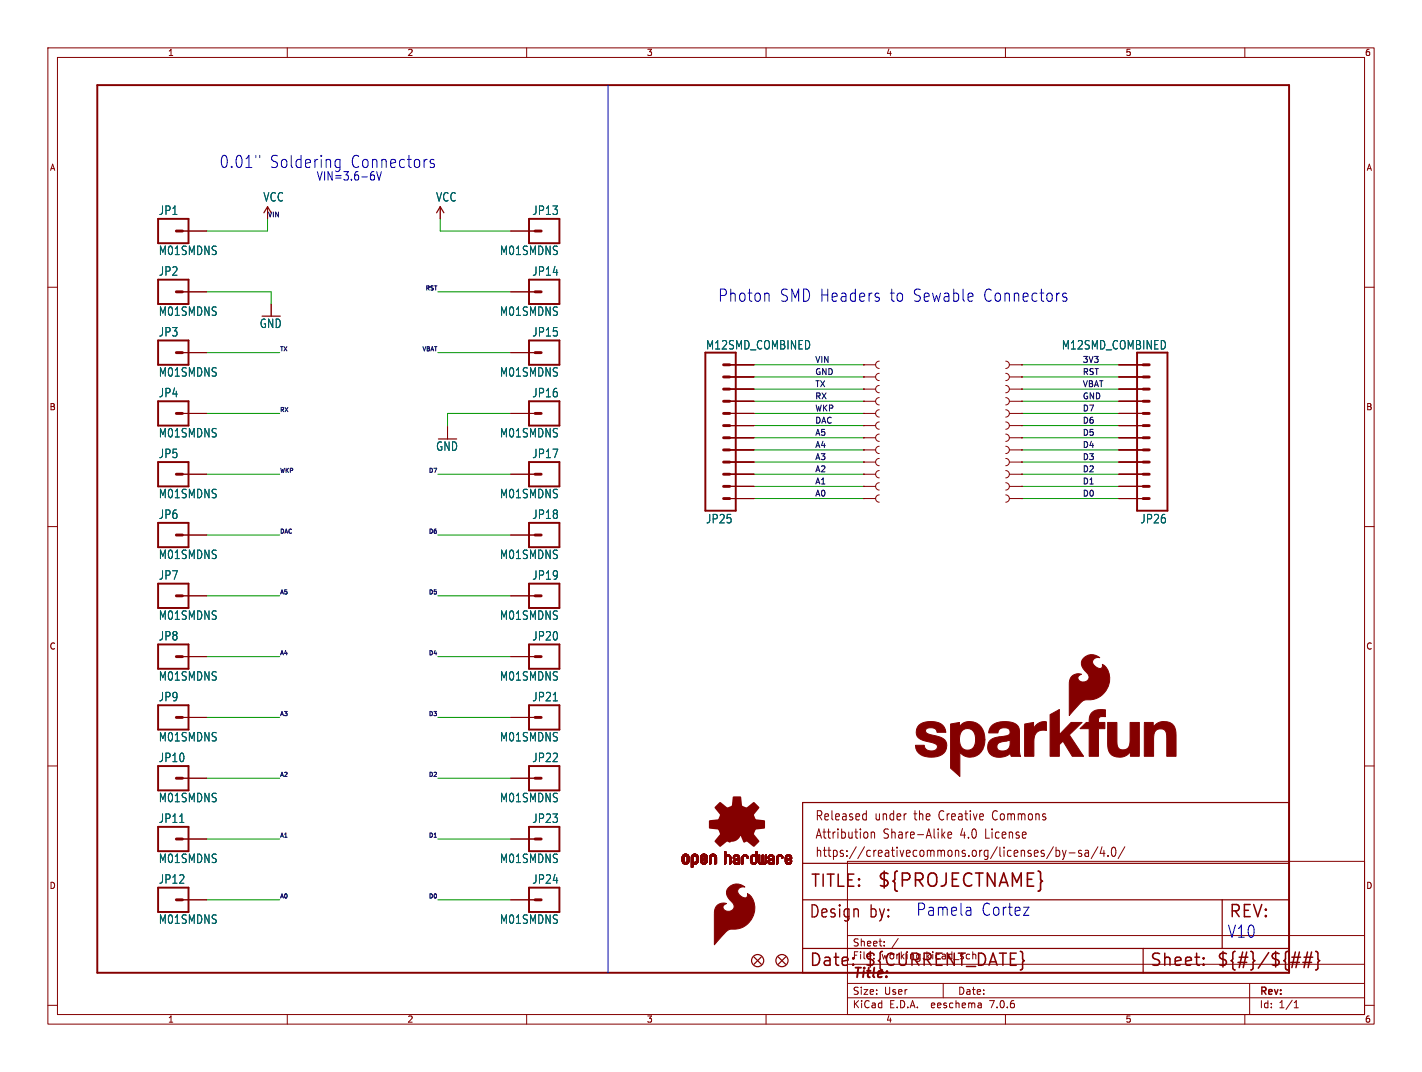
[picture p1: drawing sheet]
<svg xmlns="http://www.w3.org/2000/svg" width="297mm" height="224mm" viewBox="0 0 297 224" stroke-linecap="round" stroke-linejoin="round" font-family="sans-serif">
<defs><g id="words">
<text font-size="3.8" fill="#840000" x="183.1" y="185.7">${PROJECTNAME}</text>
<g font-size="3.5" fill="#0000c2">
<text x="45.7" y="35.3">0.01&quot;</text>
<text x="56.2" y="35.3">Soldering</text>
<text x="73.1" y="35.3">Connectors</text>
<text x="149.9" y="63.3">Photon</text>
<text x="162.7" y="63.3">SMD Headers</text>
<text x="185.7" y="63.3">to Sewable</text>
<text x="205.3" y="63.3">Connectors</text>
<text x="191.3" y="191.5">Pamela</text>
<text x="204.9" y="191.5">Cortez</text>
<text x="256.3" y="196.1">V10</text>
</g>
<g font-size="3.5" fill="#840000">
<text x="169.2" y="185.7">TITLE:</text>
<text x="168.9" y="192.1">Design</text>
<text x="181.6" y="192.1">by:</text>
<text x="256.5" y="192.1">REV:</text>
<text x="168.9" y="202.2">Date:</text>
<text x="180.3" y="202.2">${CURRENT_DATE}</text>
<text x="240" y="202.2">Sheet:</text>
<text x="254" y="202.2">${#}/${##}</text>
</g>
<text font-size="2.8" fill="#840000" x="178" y="204.8">Title:</text>
<g font-size="2.7" fill="#840000">
<text x="170.2" y="171.7">Released</text>
<text x="182.7" y="171.7">under</text>
<text x="191.1" y="171.7">the</text>
<text x="196.5" y="171.7">Creative</text>
<text x="208" y="171.7">Commons</text>
<text x="170.2" y="175.5">Attribution</text>
<text x="170.2" y="179.3">https://creativecommons.org/licenses/by-sa/4.0/</text>
<text x="184.5" y="175.5">Share-Alike</text>
<text x="200.8" y="175.5">4.0</text>
<text x="206.2" y="175.5">License</text>
</g>
<text font-size="2.5" fill="#0000c2" x="66" y="37.9">VIN=3.6-6V</text>
<g font-size="2.5" fill="#006464">
<text x="33.1" y="45.1">JP1</text>
<text x="54.9" y="42.3">VCC</text>
<text x="91" y="42.3">VCC</text>
<text x="111.1" y="45.1">JP13</text>
<text x="33.1" y="53.5">M01SMDNS</text>
<text x="104.3" y="53.5">M01SMDNS</text>
<text x="33.1" y="57.8">JP2</text>
<text x="111.1" y="57.8">JP14</text>
<text x="33.1" y="66.2">M01SMDNS</text>
<text x="33.1" y="70.5">JP3</text>
<text x="54.2" y="68.7">GND</text>
<text x="104.3" y="66.2">M01SMDNS</text>
<text x="111.1" y="70.5">JP15</text>
<text x="147.4" y="73.2">M12SMD_COMBINED</text>
<text x="221.7" y="73.2">M12SMD_COMBINED</text>
<text x="33.1" y="78.9">M01SMDNS</text>
<text x="33.1" y="83.2">JP4</text>
<text x="104.3" y="78.9">M01SMDNS</text>
<text x="111.1" y="83.2">JP16</text>
<text x="33.1" y="91.6">M01SMDNS</text>
<text x="33.1" y="95.9">JP5</text>
<text x="91" y="94.4">GND</text>
<text x="104.3" y="91.6">M01SMDNS</text>
<text x="111.1" y="95.9">JP17</text>
<text x="33.1" y="104.3">M01SMDNS</text>
<text x="104.3" y="104.3">M01SMDNS</text>
<text x="33.1" y="108.6">JP6</text>
<text x="111.1" y="108.6">JP18</text>
<text x="147.4" y="109.5">JP25</text>
<text x="238.1" y="109.5">JP26</text>
<text x="33.1" y="117">M01SMDNS</text>
<text x="104.3" y="117">M01SMDNS</text>
<text x="33.1" y="121.3">JP7</text>
<text x="111.1" y="121.3">JP19</text>
<text x="33.1" y="129.7">M01SMDNS</text>
<text x="104.3" y="129.7">M01SMDNS</text>
<text x="33.1" y="134">JP8</text>
<text x="111.1" y="134">JP20</text>
<text x="33.1" y="142.4">M01SMDNS</text>
<text x="104.3" y="142.4">M01SMDNS</text>
<text x="33.1" y="146.7">JP9</text>
<text x="111.1" y="146.7">JP21</text>
<text x="33.1" y="155.1">M01SMDNS</text>
<text x="104.3" y="155.1">M01SMDNS</text>
<text x="33.1" y="159.4">JP10</text>
<text x="111.1" y="159.4">JP22</text>
<text x="33.1" y="167.8">M01SMDNS</text>
<text x="104.3" y="167.8">M01SMDNS</text>
<text x="33.1" y="172.1">JP11</text>
<text x="111.1" y="172.1">JP23</text>
<text x="33.1" y="184.8">JP12</text>
<text x="33.1" y="180.5">M01SMDNS</text>
<text x="104.3" y="180.5">M01SMDNS</text>
<text x="111.1" y="184.8">JP24</text>
<text x="33.1" y="193.2">M01SMDNS</text>
<text x="104.3" y="193.2">M01SMDNS</text>
</g>
<g font-size="2.1" fill="#840000">
<text x="178" y="197.9">Sheet:</text>
<text x="178" y="200.6">File:</text>
<text x="184.1" y="200.6">working.kicad_sch</text>
<text x="178" y="208">Size:</text>
<text x="184.7" y="208">User</text>
<text x="200" y="208">Date:</text>
<text x="263" y="208.2">Rev:</text>
<text x="178" y="210.8">KiCad</text>
<text x="185.7" y="210.8">E.D.A.</text>
<text x="194.6" y="210.8">eeschema</text>
<text x="207" y="210.8">7.0.6</text>
<text x="263" y="210.8">Id:</text>
<text x="267.1" y="210.8">1/1</text>
</g>
<g font-size="1.8" fill="#840000">
<text x="35" y="11.9">1</text>
<text x="85" y="11.9">2</text>
<text x="135" y="11.9">3</text>
<text x="185" y="11.9">4</text>
<text x="235" y="11.9">5</text>
<text x="285" y="11.9">6</text>
<text x="10.3" y="35.9">A</text>
<text x="285.3" y="35.9">A</text>
<text x="10.3" y="85.9">B</text>
<text x="285.3" y="85.9">B</text>
<text x="10.3" y="135.9">C</text>
<text x="285.3" y="135.9">C</text>
<text x="10.3" y="185.9">D</text>
<text x="285.3" y="185.9">D</text>
<text x="35" y="213.8">1</text>
<text x="85" y="213.8">2</text>
<text x="135" y="213.8">3</text>
<text x="185" y="213.8">4</text>
<text x="235" y="213.8">5</text>
<text x="285" y="213.8">6</text>
</g>
<g font-size="1.7" fill="#0f0f0f">
<text x="170.2" y="75.9">VIN</text>
<text x="226.1" y="75.9">3V3</text>
<text x="170.2" y="83.5">RX</text>
<text x="170.2" y="80.9">TX</text>
<text x="170.2" y="78.4">GND</text>
<text x="226.1" y="80.9">VBAT</text>
<text x="226.1" y="83.5">GND</text>
<text x="226.1" y="78.4">RST</text>
<text x="170.2" y="86">WKP</text>
<text x="170.2" y="88.6">DAC</text>
<text x="226.1" y="86">D7</text>
<text x="226.1" y="88.6">D6</text>
<text x="170.2" y="93.6">A4</text>
<text x="170.2" y="91.1">A5</text>
<text x="226.1" y="93.6">D4</text>
<text x="226.1" y="91.1">D5</text>
<text x="170.2" y="101.3">A1</text>
<text x="170.2" y="98.7">A2</text>
<text x="170.2" y="96.2">A3</text>
<text x="226.1" y="98.7">D2</text>
<text x="226.1" y="101.3">D1</text>
<text x="226.1" y="96.2">D3</text>
<text x="170.2" y="103.8">A0</text>
<text x="226.1" y="103.8">D0</text>
</g>
<text font-size="1.4" fill="#0f0f0f" x="55.9" y="45.4">VIN</text>
<g font-size="1.2" fill="#0f0f0f">
<text x="88.7" y="60.7">RST</text>
<text x="58.4" y="73.4">TX</text>
<text x="88.1" y="73.4">VBAT</text>
<text x="58.4" y="86.1">RX</text>
<text x="58.4" y="98.8">WKP</text>
<text x="89.4" y="98.8">D7</text>
<text x="58.4" y="111.5">DAC</text>
<text x="89.4" y="111.5">D6</text>
<text x="58.4" y="124.2">A5</text>
<text x="89.4" y="124.2">D5</text>
<text x="58.4" y="136.9">A4</text>
<text x="89.4" y="136.9">D4</text>
<text x="58.4" y="149.6">A3</text>
<text x="89.4" y="149.6">D3</text>
<text x="58.4" y="162.3">A2</text>
<text x="89.4" y="162.3">D2</text>
<text x="58.4" y="175">A1</text>
<text x="89.4" y="175">D1</text>
<text x="58.4" y="187.7">A0</text>
<text x="89.4" y="187.7">D0</text>
</g>
</g></defs>
<g fill="none" stroke="#840000" stroke-width=".21">
<path d="M10 10h277v203.9h-277zM12 12h273v199.9h-273zM60 10v2M110 10v2M160 10v2M210 10v2M260 10v2M10 60h2M38.1 48.3h5.1M55.9 43.2v2.5M91.9 43.2v2.5M106.7 48.3h5.1"/>
<path d="M285 60h2M38.1 61h5.1M38.1 73.7h5.1M56.6 63.5v2.5M106.7 61h5.1M106.7 73.7h5.1M152.4 78.7h5.1M152.4 76.2h5.1M180.3 78.7h.1M180.3 76.2h.1M180.3 78.7h2.6M180.3 76.2h2.6"/>
<path d="M183.6 78a.76 .76 0 0 0-.7 .7 .76 .76 0 0 0 .7 .8M183.6 75.4a.76 .76 0 0 0-.7 .8 .76 .76 0 0 0 .7 .8M210.1 78a.76 .76 0 0 1 .7 .7 .76 .76 0 0 1-.7 .8M210.1 75.4a.76 .76 0 0 1 .7 .8 .76 .76 0 0 1-.7 .8M210.8 78.7h2.6M210.8 76.2h2.6M213.4 78.7h.1M213.4 76.2h.1M233.7 78.7h5.1M233.7 76.2h5.1M38.1 86.4h5.1M38.1 99.1h5.1"/>
<path d="M93.5 89.2v2.5M106.7 86.4h5.1M106.7 99.1h5.1M152.4 86.4h5.1M152.4 99.1h5.1M152.4 81.3h5.1M152.4 83.8h5.1M152.4 88.9h5.1M152.4 91.4h5.1M152.4 94h5.1M152.4 96.5h5.1M180.3 83.8h.1"/>
<path d="M180.3 81.3h.1M180.3 86.4h.1M180.3 91.4h.1M180.3 94h.1M180.3 96.5h.1M180.3 99.1h.1M180.3 88.9h.1M180.3 86.4h2.6M180.3 99.1h2.6M180.3 81.3h2.6M180.3 83.8h2.6M180.3 88.9h2.6"/>
<path d="M180.3 91.4h2.6M180.3 94h2.6M180.3 96.5h2.6M183.6 83.1a.76 .76 0 0 0-.7 .7 .76 .76 0 0 0 .7 .8M183.6 80.5a.76 .76 0 0 0-.7 .8 .76 .76 0 0 0 .7 .7M183.6 85.6a.76 .76 0 0 0-.7 .8 .76 .76 0 0 0 .7 .7M183.6 90.7a.76 .76 0 0 0-.7 .7 .76 .76 0 0 0 .7 .8M183.6 93.2a.76 .76 0 0 0-.7 .8 .76 .76 0 0 0 .7 .7M183.6 95.8a.76 .76 0 0 0-.7 .7 .76 .76 0 0 0 .7 .8M183.6 98.3a.76 .76 0 0 0-.7 .8 .76 .76 0 0 0 .7 .7M183.6 88.1a.76 .76 0 0 0-.7 .8 .76 .76 0 0 0 .7 .8M210.1 80.5a.76 .76 0 0 1 .7 .8 .76 .76 0 0 1-.7 .7"/>
<path d="M210.1 93.2a.76 .76 0 0 1 .7 .8 .76 .76 0 0 1-.7 .7M210.1 90.7a.76 .76 0 0 1 .7 .7 .76 .76 0 0 1-.7 .8M210.1 88.1a.76 .76 0 0 1 .7 .8 .76 .76 0 0 1-.7 .8M210.1 95.8a.76 .76 0 0 1 .7 .7 .76 .76 0 0 1-.7 .8M210.1 98.3a.76 .76 0 0 1 .7 .8 .76 .76 0 0 1-.7 .7M210.1 83.1a.76 .76 0 0 1 .7 .7 .76 .76 0 0 1-.7 .8M210.1 85.6a.76 .76 0 0 1 .7 .8 .76 .76 0 0 1-.7 .7M210.8 86.4h2.6M210.8 99.1h2.6M210.8 81.3h2.6M210.8 83.8h2.6M210.8 88.9h2.6"/>
<path d="M210.8 91.4h2.6M210.8 94h2.6M210.8 96.5h2.6M213.4 81.3h.1M213.4 94h.1M213.4 91.4h.1M213.4 88.9h.1M213.4 96.5h.1M213.4 99.1h.1M213.4 83.8h.1M213.4 86.4h.1M233.7 86.4h5.1"/>
<path d="M233.7 99.1h5.1M233.7 81.3h5.1M233.7 83.8h5.1M233.7 88.9h5.1M233.7 91.4h5.1M233.7 94h5.1M233.7 96.5h5.1M10 110h2M38.1 111.8h5.1M106.7 111.8h5.1M152.4 104.1h5.1M152.4 101.6h5.1"/>
<path d="M180.3 104.1h.1M180.3 101.6h.1M180.3 104.1h2.6M180.3 101.6h2.6M183.6 103.4a.76 .76 0 0 0-.7 .7 .76 .76 0 0 0 .7 .8M183.6 100.8a.76 .76 0 0 0-.7 .8 .76 .76 0 0 0 .7 .8M210.1 100.8a.76 .76 0 0 1 .7 .8 .76 .76 0 0 1-.7 .8M210.1 103.4a.76 .76 0 0 1 .7 .7 .76 .76 0 0 1-.7 .8M210.8 104.1h2.6M210.8 101.6h2.6M213.4 101.6h.1M213.4 104.1h.1"/>
<path d="M233.7 104.1h5.1M233.7 101.6h5.1M285 110h2M38.1 124.5h5.1M38.1 137.2h5.1M106.7 124.5h5.1M106.7 137.2h5.1M10 160h2M38.1 149.9h5.1M106.7 149.9h5.1M285 160h2M38.1 162.6h5.1"/>
<path d="M38.1 175.3h5.1M106.7 162.6h5.1M106.7 175.3h5.1M177 179.9h108v32h-108zM180.5 170l.4 .1M180.9 169.3v2M180.9 171.2l-.4 .1M181.2 174v.9M182 173.8v1.3M182 174l.2-.2 .4 .1 .1 1.2M196.9 174.4l.5 .7M197.4 173.8l-.7 .7"/>
<path d="M198 174.4l.8-.1-.1-.4-.5-.1-.2 .3 .1 .9h.6M220 176.9l-1.4 2.5M220.6 177v1.9M220.6 177.7l.4-.1 .3 .4-.1 .8h-.6M221.9 177.6l.4 1.3M222.3 178.9l-.2 .5-.2 .1M222.7 177.6l-.4 1.3M223.3 178.2h1.2M225.9 177.7l-.4-.1-.2 .3v.3l.6 .1v.5h-.6M226.7 177.7h.6l.1 1.2M227.4 178.1l-.6 .1a.4 .4 0 0 0-.2 .3 .4 .4 0 0 0 .2 .4l.6-.1M229.3 176.9l-1.4 2.5"/>
<path d="M230.2 176.9l-.4 1.4h1M230.6 177.6v1.3M231.4 178.7v.2M232.4 177.1l.3-.1a1.34 1.34 0 0 1 0 1.9h-.2a1.44 1.44 0 0 1-.1-1.8zM234.9 176.9l-1.4 2.5M38.1 188h5.1M106.7 188h5.1M177 195.4h108M184.7 197.5v.1M184.7 196.7v.1M187.6 196l-1.3 2M10 210h2"/>
<path d="M60 211.9v2M110 211.9v2M160 211.9v2M177 208.4h108M177 205.4h108M177 201.4h108M197 205.4v3M204.9 209.6l.1 .9M205 210.4l-.2 .1M205 209.9h-.2M210 211.9v2M260 211.9v2"/>
<path d="M261 205.4v6.5M270.3 210.5h.9M270.3 209.4l.4-.4v1.5M285 210h2"/>
</g>
<g fill="none" stroke="#840000" stroke-width=".41">
<path d="M20.3 17.8h248.9v185.4h-248.9zM33 45.7h6.4v5.1h-6.4zM33 58.4h6.4v5.1h-6.4zM110.5 45.7h6.3v5.1h-6.3zM110.5 58.4h6.3v5.1h-6.3zM33 71.1h6.4v5.1h-6.4zM110.5 71.1h6.3v5.1h-6.3zM147.3 73.7h6.4v33h-6.4zM237.5 73.7h6.3v33h-6.3zM33 83.8h6.4v5.1h-6.4zM33 96.5h6.4v5.1h-6.4zM110.5 83.8h6.3v5.1h-6.3z"/>
<path d="M110.5 96.5h6.3v5.1h-6.3zM33 109.2h6.4v5.1h-6.4zM110.5 109.2h6.3v5.1h-6.3zM33 121.9h6.4v5.1h-6.4zM33 134.6h6.4v5.1h-6.4zM110.5 121.9h6.3v5.1h-6.3zM110.5 134.6h6.3v5.1h-6.3zM33 147.3h6.4v5.1h-6.4zM110.5 147.3h6.3v5.1h-6.3zM33 160h6.4v5.1h-6.4zM33 172.7h6.4v5.1h-6.4zM110.5 160h6.3v5.1h-6.3z"/>
<path d="M110.5 172.7h6.3v5.1h-6.3zM33 185.4h6.4v5.1h-6.4zM110.5 185.4h6.3v5.1h-6.3z"/>
</g>
<g fill="none" stroke="#840000" stroke-width=".61">
<path d="M36.8 48.3h1.3M111.8 48.3h1.2M36.8 61h1.3M36.8 73.7h1.3M111.8 61h1.2M111.8 73.7h1.2M151.1 76.2h1.3M151.1 78.7h1.3M238.8 76.2h1.2M238.8 78.7h1.2M36.8 86.4h1.3M36.8 99.1h1.3"/>
<path d="M111.8 86.4h1.2M111.8 99.1h1.2M151.1 86.4h1.3M151.1 99.1h1.3M151.1 81.3h1.3M151.1 83.8h1.3M151.1 88.9h1.3M151.1 91.4h1.3M151.1 94h1.3M151.1 96.5h1.3M238.8 86.4h1.2M238.8 99.1h1.2"/>
<path d="M238.8 81.3h1.2M238.8 83.8h1.2M238.8 88.9h1.2M238.8 91.4h1.2M238.8 94h1.2M238.8 96.5h1.2M36.8 111.8h1.3M111.8 111.8h1.2M151.1 101.6h1.3M151.1 104.1h1.3M238.8 101.6h1.2M238.8 104.1h1.2"/>
<path d="M36.8 124.5h1.3M36.8 137.2h1.3M111.8 124.5h1.2M111.8 137.2h1.2M36.8 149.9h1.3M111.8 149.9h1.2M36.8 162.6h1.3M36.8 175.3h1.3M111.8 162.6h1.2M111.8 175.3h1.2M36.8 188h1.3M111.8 188h1.2"/>
</g>
<g fill="#840000" stroke="#840000" stroke-width=".21">
<path d="M142.5 179.8l.3 .1z"/>
<path d="M142.5 179.8h.3z"/>
<path d="M142.5 179.7l.3 .1z"/>
<path d="M142.5 179.7h.3z"/>
<path d="M142.5 179.6l.3 .1z"/>
<path d="M142.5 179.6h.3z"/>
<path d="M142.5 179.5l.3 .1z"/>
<path d="M142.5 179.5h.3z"/>
<path d="M142.5 179.4l.3 .1z"/>
<path d="M142.5 179.4h.3z"/>
<path d="M142.5 179.3l.3 .1z"/>
<path d="M142.5 179.3h.3z"/>
<path d="M142.5 179.2l.3 .1z"/>
<path d="M142.5 179.2h.3z"/>
<path d="M142.5 179.1l.3 .1z"/>
<path d="M142.5 179.1h.3z"/>
<path d="M142.5 179.9h.4z"/>
<path d="M142.5 179.1h.4z"/>
<path d="M142.5 179l.4 .1z"/>
<path d="M142.5 179h.4z"/>
<path d="M142.5 180h.4z"/>
<path d="M142.5 179.9l.4 .1z"/>
<path d="M142.5 178.9l.4 .1z"/>
<path d="M142.5 178.9h.4z"/>
<path d="M142.5 180.1h.5z"/>
<path d="M142.5 180l.5 .1z"/>
<path d="M142.5 180h.5z"/>
<path d="M142.5 178.9h.5z"/>
<path d="M142.5 178.8l.5 .1z"/>
<path d="M142.5 180.1h.6z"/>
<path d="M142.5 178.8h.5z"/>
<path d="M142.5 178.8h.6z"/>
<path d="M142.6 180.1l1.2 .1z"/>
<path d="M142.6 180.1h.5z"/>
<path d="M142.6 178.8h1.2z"/>
<path d="M142.6 180.2h1.2z"/>
<path d="M142.6 178.7l1.2 .1z"/>
<path d="M142.6 178.7h1.2z"/>
<path d="M142.6 180.2l1.2 .1z"/>
<path d="M142.6 180.3h1.2z"/>
<path d="M142.6 178.6l1.2 .1z"/>
<path d="M142.7 180.3h1z"/>
<path d="M142.7 178.6h1z"/>
<path d="M142.7 180.3l1 .1z"/>
<path d="M142.7 180.4h1z"/>
<path d="M142.7 178.5l1 .1z"/>
<path d="M142.8 180.4h.8z"/>
<path d="M142.8 178.5h.8z"/>
<path d="M142.8 178.5h.7z"/>
<path d="M142.9 180.4l.6 .1z"/>
<path d="M142.9 180.5h.6z"/>
<path d="M142.9 178.5h.6z"/>
<path d="M142.9 178.4l.6 .1z"/>
<path d="M143 178.4h.4z"/>
<path d="M143 180.5h.4z"/>
<path d="M143.1 180.5h.2z"/>
<path d="M143.1 178.4h.2z"/>
<path d="M143.2 178.8h.6z"/>
<path d="M143.3 180.1h.5z"/>
<path d="M143.3 178.8h.5z"/>
<path d="M143.3 180.1h.6z"/>
<path d="M143.3 178.8h.6z"/>
<path d="M143.4 180.1h.5z"/>
<path d="M143.4 178.8h.5z"/>
<path d="M143.4 178.8l.5 .1z"/>
<path d="M143.4 180l.5 .1z"/>
<path d="M143.4 178.9h.5z"/>
<path d="M143.4 180h.5z"/>
<path d="M143.5 180h.4z"/>
<path d="M143.5 178.9h.4z"/>
<path d="M143.5 178.9l.4 .1z"/>
<path d="M143.5 179.9l.4 .1z"/>
<path d="M143.5 179.9h.4z"/>
<path d="M143.5 179h.4z"/>
<path d="M143.5 179l.4 .1z"/>
<path d="M143.5 179.8l.4 .1z"/>
<path d="M143.5 179.8h.4z"/>
<path d="M143.5 179.7l.4 .1z"/>
<path d="M143.5 179.7h.4z"/>
<path d="M143.5 179.6l.4 .1z"/>
<path d="M143.5 179.6h.4z"/>
<path d="M143.5 179.5l.4 .1z"/>
<path d="M143.5 179.5h.4z"/>
<path d="M143.5 179.4l.4 .1z"/>
<path d="M143.5 179.4h.4z"/>
<path d="M143.5 179.3l.4 .1z"/>
<path d="M143.5 179.3h.4z"/>
<path d="M143.5 179.2l.4 .1z"/>
<path d="M143.5 179.2h.4z"/>
<path d="M143.5 179.1l.4 .1z"/>
<path d="M143.5 179.1h.4z"/>
<path d="M144.4 181.2h.2z"/>
<path d="M144.4 181.1l.2 .1z"/>
<path d="M144.4 181.1h.3z"/>
<path d="M144.4 181.1h.4z"/>
<path d="M144.4 181l.4 .1z"/>
<path d="M144.4 181h.4z"/>
<path d="M144.4 180.9l.4 .1z"/>
<path d="M144.4 180.9h.4z"/>
<path d="M144.4 180.8l.4 .1z"/>
<path d="M144.4 180.8h.4z"/>
<path d="M144.4 180.7l.4 .1z"/>
<path d="M144.4 180.7h.4z"/>
<path d="M144.4 180.6l.4 .1z"/>
<path d="M144.4 180.6h.4z"/>
<path d="M144.4 180.5l.4 .1z"/>
<path d="M144.4 180.5h.4z"/>
<path d="M144.4 180.5h1z"/>
<path d="M144.4 180.4l1 .1z"/>
<path d="M144.4 180.4h1.1z"/>
<path d="M144.4 180.4h1.2z"/>
<path d="M144.4 180.3l1.2 .1z"/>
<path d="M144.4 180.3h1.2z"/>
<path d="M144.4 180.3h1.3z"/>
<path d="M144.4 180.2l1.3 .1z"/>
<path d="M144.4 180.2h1.3z"/>
<path d="M144.4 180.2h1.4z"/>
<path d="M144.4 180.1l1.4 .1z"/>
<path d="M144.4 180.1h.6z"/>
<path d="M144.4 180.1h.5z"/>
<path d="M144.4 180l.5 .1z"/>
<path d="M144.4 180h.5z"/>
<path d="M144.4 180h.4z"/>
<path d="M144.4 179.9l.4 .1z"/>
<path d="M144.4 179.9h.4z"/>
<path d="M144.4 179.8l.4 .1z"/>
<path d="M144.4 179.8h.4z"/>
<path d="M144.4 179.7l.4 .1z"/>
<path d="M144.4 179.7h.4z"/>
<path d="M144.4 179.6l.4 .1z"/>
<path d="M144.4 179.6h.4z"/>
<path d="M144.4 179.5l.4 .1z"/>
<path d="M144.4 179.5h.4z"/>
<path d="M144.4 179.4l.4 .1z"/>
<path d="M144.4 179.4h.4z"/>
<path d="M144.4 179.3l.4 .1z"/>
<path d="M144.4 179.3h.4z"/>
<path d="M144.4 179.2l.4 .1z"/>
<path d="M144.4 179.2h.4z"/>
<path d="M144.4 179.1l.4 .1z"/>
<path d="M144.4 179.1h.4z"/>
<path d="M144.4 179l.4 .1z"/>
<path d="M144.4 179h.4z"/>
<path d="M144.4 181.2h.1z"/>
<path d="M144.4 178.9l.4 .1z"/>
<path d="M144.4 178.9h.4z"/>
<path d="M144.4 178.9h.5z"/>
<path d="M144.4 178.8l.5 .1z"/>
<path d="M144.4 178.8h.5z"/>
<path d="M144.4 178.8h.6z"/>
<path d="M144.5 178.8h.5z"/>
<path d="M144.5 178.8h1.3z"/>
<path d="M144.5 178.7l1.2 .1z"/>
<path d="M144.5 178.7h1.2z"/>
<path d="M144.5 178.6l1.2 .1z"/>
<path d="M144.5 178.6h1.1z"/>
<path d="M144.6 178.6h1z"/>
<path d="M144.7 178.5l.9 .1z"/>
<path d="M144.7 178.5h.8z"/>
<path d="M144.8 178.5h.6z"/>
<path d="M144.8 180.5h.6z"/>
<path d="M144.9 178.4l.5 .1z"/>
<path d="M144.9 180.5h.4z"/>
<path d="M144.9 178.4h.4z"/>
<path d="M145 178.4h.3z"/>
<path d="M145 180.5h.2z"/>
<path d="M145 178.4h.2z"/>
<path d="M145.2 178.8h.6z"/>
<path d="M145.2 180.1h.6z"/>
<path d="M145.3 180.1h.5z"/>
<path d="M145.3 178.8h.5z"/>
<path d="M145.3 178.8l.5 .1z"/>
<path d="M145.3 178.9h.5z"/>
<path d="M145.3 180l.5 .1z"/>
<path d="M145.4 180h.4z"/>
<path d="M145.4 178.9h.4z"/>
<path d="M145.4 178.9l.4 .1z"/>
<path d="M145.4 179h.4z"/>
<path d="M145.4 179.9l.4 .1z"/>
<path d="M145.4 179.9h.4z"/>
<path d="M145.4 179.8l.4 .1z"/>
<path d="M145.4 179.1h.4z"/>
<path d="M145.4 179l.4 .1z"/>
<path d="M145.5 179.8h.3z"/>
<path d="M145.5 179.7l.3 .1z"/>
<path d="M145.5 179.7h.3z"/>
<path d="M145.5 179.6l.3 .1z"/>
<path d="M145.5 179.6h.3z"/>
<path d="M145.5 179.5l.3 .1z"/>
<path d="M145.5 179.5h.3z"/>
<path d="M145.5 179.4l.3 .1z"/>
<path d="M145.5 179.4h.3z"/>
<path d="M145.5 179.3l.3 .1z"/>
<path d="M145.5 179.3h.3z"/>
<path d="M145.5 179.2l.3 .1z"/>
<path d="M145.5 179.2h.3z"/>
<path d="M145.5 179.1l.3 .1z"/>
<path d="M145.5 179.1h.3z"/>
<path d="M146.3 179.9l.4 .1z"/>
<path d="M146.3 179.9h.4z"/>
<path d="M146.3 179.8l.4 .1z"/>
<path d="M146.3 179.8h.4z"/>
<path d="M146.3 179.8h.5z"/>
<path d="M146.3 179.7l.5 .1z"/>
<path d="M146.3 179.7h.5z"/>
<path d="M146.3 179.7h.6z"/>
<path d="M146.3 179.7h.7z"/>
<path d="M146.3 179.6l.7 .1z"/>
<path d="M146.3 179.6h.7z"/>
<path d="M146.3 179.6h.8z"/>
<path d="M146.3 179.6h.9z"/>
<path d="M146.3 179.5l.9 .1z"/>
<path d="M146.3 179.5h1z"/>
<path d="M146.3 179.5h1.1z"/>
<path d="M146.3 179.5h1.2z"/>
<path d="M146.3 179.4l1.2 .1z"/>
<path d="M146.3 179.4h1.2z"/>
<path d="M146.3 179.4h1.3z"/>
<path d="M146.3 179.4h1.4z"/>
<path d="M146.3 179.3l1.4 .1z"/>
<path d="M146.3 179.3h.4z"/>
<path d="M146.3 179.2l.4 .1z"/>
<path d="M146.3 179.2h.4z"/>
<path d="M146.3 179.1l.4 .1z"/>
<path d="M146.3 179.1h.4z"/>
<path d="M146.3 179l.4 .1z"/>
<path d="M146.3 179h.4z"/>
<path d="M146.3 180h.5z"/>
<path d="M146.3 180h.4z"/>
<path d="M146.3 178.9l.4 .1z"/>
<path d="M146.3 178.9h.4z"/>
<path d="M146.3 178.9h.5z"/>
<path d="M146.3 180.1h.5z"/>
<path d="M146.3 180l.5 .1z"/>
<path d="M146.3 180.1h.6z"/>
<path d="M146.3 178.8l.5 .1z"/>
<path d="M146.3 178.8h.6z"/>
<path d="M146.4 180.1h.5z"/>
<path d="M146.4 178.8h.5z"/>
<path d="M146.4 180.1l1.3 .1z"/>
<path d="M146.4 178.8h.6z"/>
<path d="M146.4 180.2h1.2z"/>
<path d="M146.4 178.8h1.3z"/>
<path d="M146.4 178.7l1.3 .1z"/>
<path d="M146.4 178.7h1.2z"/>
<path d="M146.5 180.3h1.1z"/>
<path d="M146.5 180.2l1.1 .1z"/>
<path d="M146.5 178.7h1.1z"/>
<path d="M146.5 178.6l1.1 .1z"/>
<path d="M146.5 178.6h1.1z"/>
<path d="M146.5 180.3h1z"/>
<path d="M146.5 178.6h1z"/>
<path d="M146.5 180.3l1 .1z"/>
<path d="M146.6 180.4h.9z"/>
<path d="M146.6 178.6h.9z"/>
<path d="M146.6 178.5l.9 .1z"/>
<path d="M146.6 180.4h.8z"/>
<path d="M146.6 178.5h.9z"/>
<path d="M146.6 178.5h.8z"/>
<path d="M146.7 180.4h.7z"/>
<path d="M146.7 178.5h.7z"/>
<path d="M146.7 180.4l.7 .1z"/>
<path d="M146.7 178.5h.6z"/>
<path d="M146.7 180.5h.6z"/>
<path d="M146.8 178.4l.5 .1z"/>
<path d="M146.8 180.5h.5z"/>
<path d="M146.8 179.3h.9z"/>
<path d="M146.8 178.4h.4z"/>
<path d="M146.8 180.5h.4z"/>
<path d="M146.9 180.5h.3z"/>
<path d="M146.9 180.5h.2z"/>
<path d="M146.9 179.3h.8z"/>
<path d="M146.9 178.4h.3z"/>
<path d="M146.9 178.4h.2z"/>
<path d="M147 179.3h.7z"/>
<path d="M147 179.2l.7 .1z"/>
<path d="M147 179.2h.7z"/>
<path d="M147.1 179.2h.6z"/>
<path d="M147.1 178.8h.6z"/>
<path d="M147.1 180.1h.6z"/>
<path d="M147.2 179.2h.5z"/>
<path d="M147.2 178.8h.5z"/>
<path d="M147.2 180.1h.5z"/>
<path d="M147.2 179.1l.5 .1z"/>
<path d="M147.2 178.8l.5 .1z"/>
<path d="M147.2 178.9h.5z"/>
<path d="M147.3 180l.4 .1z"/>
<path d="M147.3 179.1h.4z"/>
<path d="M147.3 178.9h.4z"/>
<path d="M147.3 180h.4z"/>
<path d="M147.3 178.9l.4 .1z"/>
<path d="M147.3 179h.4z"/>
<path d="M147.3 179.9l.4 .1z"/>
<path d="M147.3 179.9h.4z"/>
<path d="M147.3 179l.4 .1z"/>
<path d="M147.4 179.9h.3z"/>
<path d="M147.4 179.8l.3 .1z"/>
<path d="M147.4 179.8h.3z"/>
<path d="M147.4 179.7l.3 .1z"/>
<path d="M147.4 179.7h.3z"/>
<path d="M147.5 179.7h.2z"/>
<path d="M147.5 179.6l.2 .1z"/>
<path d="M147.6 179.6h.1z"/>
<path d="M148.2 180.4h.3z"/>
<path d="M148.2 180.4h.4z"/>
<path d="M148.2 180.3l.4 .1z"/>
<path d="M148.2 180.3h.4z"/>
<path d="M148.2 180.2l.4 .1z"/>
<path d="M148.2 180.2h.4z"/>
<path d="M148.2 180.1l.4 .1z"/>
<path d="M148.2 180.1h.4z"/>
<path d="M148.2 180l.4 .1z"/>
<path d="M148.2 180h.4z"/>
<path d="M148.2 179.9l.4 .1z"/>
<path d="M148.2 179.9h.4z"/>
<path d="M148.2 179.8l.4 .1z"/>
<path d="M148.2 179.8h.4z"/>
<path d="M148.2 179.7l.4 .1z"/>
<path d="M148.2 179.7h.4z"/>
<path d="M148.2 179.6l.4 .1z"/>
<path d="M148.2 179.6h.4z"/>
<path d="M148.2 179.5l.4 .1z"/>
<path d="M148.2 179.5h.4z"/>
<path d="M148.2 179.4l.4 .1z"/>
<path d="M148.2 179.4h.4z"/>
<path d="M148.2 179.3l.4 .1z"/>
<path d="M148.2 179.3h.4z"/>
<path d="M148.2 179.2l.4 .1z"/>
<path d="M148.2 179.2h.4z"/>
<path d="M148.2 179.1l.4 .1z"/>
<path d="M148.2 179.1h.4z"/>
<path d="M148.2 180.4l.2 .1z"/>
<path d="M148.2 179l.4 .1z"/>
<path d="M148.2 179h.4z"/>
<path d="M148.2 180.5h.2z"/>
<path d="M148.2 178.9l.4 .1z"/>
<path d="M148.2 178.9h.5z"/>
<path d="M148.3 178.9h.4z"/>
<path d="M148.3 178.8l.4 .1z"/>
<path d="M148.3 178.8h.5z"/>
<path d="M148.3 178.8h.6z"/>
<path d="M148.3 178.8h1.3z"/>
<path d="M148.3 178.7l1.3 .1z"/>
<path d="M148.3 178.7h1.3z"/>
<path d="M148.3 178.7h1.2z"/>
<path d="M148.4 178.7h1.1z"/>
<path d="M148.4 178.6l1.1 .1z"/>
<path d="M148.4 178.6h1.1z"/>
<path d="M148.4 178.6h1z"/>
<path d="M148.5 178.6h.9z"/>
<path d="M148.5 178.5l.9 .1z"/>
<path d="M148.5 178.5h.9z"/>
<path d="M148.5 178.5h.8z"/>
<path d="M148.6 178.5h.7z"/>
<path d="M148.6 178.5h.6z"/>
<path d="M148.7 178.4l.5 .1z"/>
<path d="M148.7 178.4h.4z"/>
<path d="M148.8 178.4h.3z"/>
<path d="M149 178.8h.6z"/>
<path d="M149.1 178.8h.5z"/>
<path d="M149.1 178.8l.5 .1z"/>
<path d="M149.1 178.9h.5z"/>
<path d="M149.2 178.9h.4z"/>
<path d="M149.2 178.9h.5z"/>
<path d="M149.2 178.9l.5 .1z"/>
<path d="M149.2 179h.5z"/>
<path d="M149.3 179h.4z"/>
<path d="M149.3 180.4h.2z"/>
<path d="M149.3 180.4h.3z"/>
<path d="M149.3 180.4h.4z"/>
<path d="M149.3 180.3l.4 .1z"/>
<path d="M149.3 180.3h.4z"/>
<path d="M149.3 180.2l.4 .1z"/>
<path d="M149.3 180.2h.4z"/>
<path d="M149.3 180.1l.4 .1z"/>
<path d="M149.3 180.1h.4z"/>
<path d="M149.3 180l.4 .1z"/>
<path d="M149.3 180h.4z"/>
<path d="M149.3 179.9l.4 .1z"/>
<path d="M149.3 179.9h.4z"/>
<path d="M149.3 179.8l.4 .1z"/>
<path d="M149.3 179.8h.4z"/>
<path d="M149.3 179.7l.4 .1z"/>
<path d="M149.3 179.7h.4z"/>
<path d="M149.3 179.6l.4 .1z"/>
<path d="M149.3 179.6h.4z"/>
<path d="M149.3 179.5l.4 .1z"/>
<path d="M149.3 179.5h.4z"/>
<path d="M149.3 179.4l.4 .1z"/>
<path d="M149.3 179.4h.4z"/>
<path d="M149.3 179.3l.4 .1z"/>
<path d="M149.3 179.3h.4z"/>
<path d="M149.3 179.2l.4 .1z"/>
<path d="M149.3 179.2h.4z"/>
<path d="M149.3 179.1l.4 .1z"/>
<path d="M149.3 179.1h.4z"/>
<path d="M149.3 179l.4 .1z"/>
<path d="M149.3 180.5h.2z"/>
<path d="M149.3 180.4l.2 .1z"/>
<path d="M151.3 180.5h.2z"/>
<path d="M151.3 178h.3z"/>
<path d="M151.3 180.5h.1z"/>
<path d="M151.3 180.4l.3 .1z"/>
<path d="M151.3 180.4h.3z"/>
<path d="M151.3 180.3l.3 .1z"/>
<path d="M151.3 180.3h.3z"/>
<path d="M151.3 180.2l.3 .1z"/>
<path d="M151.3 180.2h.3z"/>
<path d="M151.3 180.1l.3 .1z"/>
<path d="M151.3 180.1h.3z"/>
<path d="M151.3 180l.3 .1z"/>
<path d="M151.3 180h.3z"/>
<path d="M151.3 179.9l.3 .1z"/>
<path d="M151.3 179.9h.3z"/>
<path d="M151.3 179.8l.3 .1z"/>
<path d="M151.3 179.8h.3z"/>
<path d="M151.3 179.7l.3 .1z"/>
<path d="M151.3 179.7h.3z"/>
<path d="M151.3 179.6l.3 .1z"/>
<path d="M151.3 179.6h.3z"/>
<path d="M151.3 179.5l.3 .1z"/>
<path d="M151.3 179.5h.3z"/>
<path d="M151.3 179.4l.3 .1z"/>
<path d="M151.3 179.4h.3z"/>
<path d="M151.3 179.3l.3 .1z"/>
<path d="M151.3 179.3h.3z"/>
<path d="M151.3 179.2l.3 .1z"/>
<path d="M151.3 179.2h.3z"/>
<path d="M151.3 179.1l.3 .1z"/>
<path d="M151.3 179.1h.3z"/>
<path d="M151.3 179l.3 .1z"/>
<path d="M151.3 179h.3z"/>
<path d="M151.3 179h.4z"/>
<path d="M151.3 178.9l.4 .1z"/>
<path d="M151.3 178.9h.4z"/>
<path d="M151.3 178.9h.5z"/>
<path d="M151.3 178.8l.6 .1z"/>
<path d="M151.3 178.8h.6z"/>
<path d="M151.3 178.8h.7z"/>
<path d="M151.3 178.8h1.2z"/>
<path d="M151.3 178.7l1.2 .1z"/>
<path d="M151.3 178.7h1.2z"/>
<path d="M151.3 178.7h1.1z"/>
<path d="M151.3 178.6l1.1 .1z"/>
<path d="M151.3 178.6h1.1z"/>
<path d="M151.3 178.6h1z"/>
<path d="M151.3 178.6h.3z"/>
<path d="M151.3 178.5l.3 .1z"/>
<path d="M151.3 178.5h.3z"/>
<path d="M151.3 178.4l.3 .1z"/>
<path d="M151.3 178.4h.3z"/>
<path d="M151.3 178.3l.3 .1z"/>
<path d="M151.3 178.3h.3z"/>
<path d="M151.3 178.2l.3 .1z"/>
<path d="M151.3 178.2h.3z"/>
<path d="M151.3 178.1l.3 .1z"/>
<path d="M151.3 178.1h.3z"/>
<path d="M151.3 178l.3 .1z"/>
<path d="M151.4 177.9l.2 .1z"/>
<path d="M151.4 177.9h.2z"/>
<path d="M151.5 177.9h.1z"/>
<path d="M151.7 178.6h.6z"/>
<path d="M151.8 178.6h.5z"/>
<path d="M151.8 178.6h.4z"/>
<path d="M151.8 178.5l.4 .1z"/>
<path d="M152 178.8h.6z"/>
<path d="M152.1 178.8h.5z"/>
<path d="M152.1 178.8l.5 .1z"/>
<path d="M152.2 178.9h.4z"/>
<path d="M152.3 178.9h.3z"/>
<path d="M152.3 178.9l.3 .1z"/>
<path d="M152.3 179h.3z"/>
<path d="M152.3 179l.4 .1z"/>
<path d="M152.4 179.1h.3z"/>
<path d="M152.4 179.2h.3z"/>
<path d="M152.4 179.1l.3 .1z"/>
<path d="M152.4 180.5h.1z"/>
<path d="M152.4 180.5h.2z"/>
<path d="M152.4 180.4l.2 .1z"/>
<path d="M152.4 180.4h.2z"/>
<path d="M152.4 180.4h.3z"/>
<path d="M152.4 180.3l.3 .1z"/>
<path d="M152.4 180.3h.3z"/>
<path d="M152.4 180.2l.3 .1z"/>
<path d="M152.4 180.2h.3z"/>
<path d="M152.4 180.1l.3 .1z"/>
<path d="M152.4 180.1h.3z"/>
<path d="M152.4 180l.3 .1z"/>
<path d="M152.4 180h.3z"/>
<path d="M152.4 179.9l.3 .1z"/>
<path d="M152.4 179.9h.3z"/>
<path d="M152.4 179.8l.3 .1z"/>
<path d="M152.4 179.8h.3z"/>
<path d="M152.4 179.7l.3 .1z"/>
<path d="M152.4 179.7h.3z"/>
<path d="M152.4 179.6l.3 .1z"/>
<path d="M152.4 179.6h.3z"/>
<path d="M152.4 179.5l.3 .1z"/>
<path d="M152.4 179.5h.3z"/>
<path d="M152.4 179.4l.3 .1z"/>
<path d="M152.4 179.4h.3z"/>
<path d="M152.4 179.3l.3 .1z"/>
<path d="M152.4 179.3h.3z"/>
<path d="M152.4 179.2l.3 .1z"/>
<path d="M153.1 180.1h.3z"/>
<path d="M153.1 180l.3 .1z"/>
<path d="M153.1 180h.3z"/>
<path d="M153.1 179.9l.3 .1z"/>
<path d="M153.1 179.9h.3z"/>
<path d="M153.1 179.3h.2z"/>
<path d="M153.1 179.3h.3z"/>
<path d="M153.1 179.2l.3 .1z"/>
<path d="M153.1 179.2h.3z"/>
<path d="M153.1 180.2h.4z"/>
<path d="M153.1 180.1l.4 .1z"/>
<path d="M153.1 180.1h.4z"/>
<path d="M153.1 179.9h.4z"/>
<path d="M153.1 179.1l.3 .1z"/>
<path d="M153.1 179.1h.3z"/>
<path d="M153.2 180.2h.3z"/>
<path d="M153.2 179.9h.3z"/>
<path d="M153.2 179.8l.3 .1z"/>
<path d="M153.2 179.8h.3z"/>
<path d="M153.2 179.1h.2z"/>
<path d="M153.2 179.1h.3z"/>
<path d="M153.2 179l.3 .1z"/>
<path d="M153.2 179h.3z"/>
<path d="M153.2 180.2l.4 .1z"/>
<path d="M153.2 180.2h.4z"/>
<path d="M153.2 179.8h.4z"/>
<path d="M153.2 179.8h.5z"/>
<path d="M153.2 180.3h.8z"/>
<path d="M153.2 180.3h.5z"/>
<path d="M153.2 179.7l.5 .1z"/>
<path d="M153.2 178.9l.3 .1z"/>
<path d="M153.2 178.9h.3z"/>
<path d="M153.2 179.7h.5z"/>
<path d="M153.2 178.9h.4z"/>
<path d="M153.2 179.7h.6z"/>
<path d="M153.2 180.3l.8 .1z"/>
<path d="M153.2 179.7h.7z"/>
<path d="M153.2 178.8l.5 .1z"/>
<path d="M153.2 178.8h.5z"/>
<path d="M153.3 180.4h.7z"/>
<path d="M153.3 179.7h.6z"/>
<path d="M153.3 178.8h.4z"/>
<path d="M153.3 178.8h.5z"/>
<path d="M153.3 179.6l.6 .1z"/>
<path d="M153.3 178.8h1.1z"/>
<path d="M153.3 179.6h.7z"/>
<path d="M153.3 178.8h1z"/>
<path d="M153.3 178.7l1 .1z"/>
<path d="M153.3 178.7h1z"/>
<path d="M153.3 179.6h.8z"/>
<path d="M153.4 180.4l.6 .1z"/>
<path d="M153.4 179.6h.7z"/>
<path d="M153.4 178.7h.9z"/>
<path d="M153.4 178.7h.8z"/>
<path d="M153.4 180.5h.6z"/>
<path d="M153.4 179.6h1.1z"/>
<path d="M153.4 178.6l.8 .1z"/>
<path d="M153.4 178.6h.8z"/>
<path d="M153.4 179.5l1.1 .1z"/>
<path d="M153.5 180.5h.5z"/>
<path d="M153.5 178.6h.7z"/>
<path d="M153.5 179.5h1z"/>
<path d="M153.5 178.6h.6z"/>
<path d="M153.6 178.6h.5z"/>
<path d="M153.6 179.5h.9z"/>
<path d="M153.6 178.5l.4 .1z"/>
<path d="M153.7 179.5h.8z"/>
<path d="M153.7 179.4l.8 .1z"/>
<path d="M153.7 179.4h.8z"/>
<path d="M153.7 180.3h.3z"/>
<path d="M153.8 179.4h.7z"/>
<path d="M153.8 178.5h.1z"/>
<path d="M153.8 180.2l.2 .1z"/>
<path d="M153.8 178.8h.6z"/>
<path d="M153.9 179.4h.6z"/>
<path d="M153.9 178.8h.5z"/>
<path d="M153.9 179.3l.6 .1z"/>
<path d="M153.9 179.3h.6z"/>
<path d="M153.9 178.8l.5 .1z"/>
<path d="M154 179.3h.5z"/>
<path d="M154 178.9h.4z"/>
<path d="M154.1 179.3h.4z"/>
<path d="M154.1 178.9h.3z"/>
<path d="M154.1 178.9l.3 .1z"/>
<path d="M154.1 179h.4z"/>
<path d="M154.1 179.6h.4z"/>
<path d="M154.1 179.2l.4 .1z"/>
<path d="M154.2 179.2h.3z"/>
<path d="M154.2 179h.3z"/>
<path d="M154.2 179.6h.3z"/>
<path d="M154.2 179.1h.3z"/>
<path d="M154.2 179l.3 .1z"/>
<path d="M154.2 180.5h.1z"/>
<path d="M154.2 180.5h.2z"/>
<path d="M154.2 180.5h.3z"/>
<path d="M154.2 180.4l.3 .1z"/>
<path d="M154.2 180.4h.3z"/>
<path d="M154.2 180.3l.3 .1z"/>
<path d="M154.2 180.3h.3z"/>
<path d="M154.2 180.2l.3 .1z"/>
<path d="M154.2 180.2h.3z"/>
<path d="M154.2 180.1l.3 .1z"/>
<path d="M154.2 180.1h.3z"/>
<path d="M154.2 180l.3 .1z"/>
<path d="M154.2 180h.3z"/>
<path d="M154.2 179.9l.3 .1z"/>
<path d="M154.2 179.9h.3z"/>
<path d="M154.2 179.8l.3 .1z"/>
<path d="M154.2 179.8h.3z"/>
<path d="M154.2 179.7l.3 .1z"/>
<path d="M154.2 179.7h.3z"/>
<path d="M154.2 179.6l.3 .1z"/>
<path d="M154.2 179.1l.3 .1z"/>
<path d="M154.9 180.5h.2z"/>
<path d="M154.9 180.5h.3z"/>
<path d="M154.9 180.4l.3 .1z"/>
<path d="M154.9 180.4h.3z"/>
<path d="M154.9 180.3l.3 .1z"/>
<path d="M154.9 180.3h.3z"/>
<path d="M154.9 180.2l.3 .1z"/>
<path d="M154.9 180.2h.3z"/>
<path d="M154.9 180.1l.3 .1z"/>
<path d="M154.9 180.1h.3z"/>
<path d="M154.9 180l.3 .1z"/>
<path d="M154.9 180h.3z"/>
<path d="M154.9 179.9l.3 .1z"/>
<path d="M154.9 179.9h.3z"/>
<path d="M154.9 179.8l.3 .1z"/>
<path d="M154.9 179.8h.3z"/>
<path d="M154.9 179.7l.3 .1z"/>
<path d="M154.9 179.7h.3z"/>
<path d="M154.9 179.6l.3 .1z"/>
<path d="M154.9 179.6h.3z"/>
<path d="M154.9 179.5l.3 .1z"/>
<path d="M154.9 179.5h.3z"/>
<path d="M154.9 179.4l.3 .1z"/>
<path d="M154.9 179.4h.3z"/>
<path d="M154.9 179.3l.3 .1z"/>
<path d="M154.9 179.3h.3z"/>
<path d="M154.9 179.2l.3 .1z"/>
<path d="M154.9 179.2h.3z"/>
<path d="M154.9 179.2h.4z"/>
<path d="M154.9 179.1l.4 .1z"/>
<path d="M154.9 179.1h.4z"/>
<path d="M155 179l.3 .1z"/>
<path d="M155 179h.3z"/>
<path d="M155 178.9l.3 .1z"/>
<path d="M155 178.9h.4z"/>
<path d="M155 178.8l.5 .1z"/>
<path d="M155 178.8h.5z"/>
<path d="M155 178.8h.6z"/>
<path d="M155.1 178.8h.5z"/>
<path d="M155.1 178.8h1.1z"/>
<path d="M155.1 178.8h1z"/>
<path d="M155.1 178.7l1 .1z"/>
<path d="M155.1 178.7h1z"/>
<path d="M155.2 178.7h.9z"/>
<path d="M155.2 178.7h.8z"/>
<path d="M155.2 178.6l.8 .1z"/>
<path d="M155.2 178.6h.8z"/>
<path d="M155.3 178.6h.7z"/>
<path d="M155.3 178.6h.6z"/>
<path d="M155.4 178.6h.5z"/>
<path d="M155.4 178.6h.4z"/>
<path d="M155.4 178.5l.4 .1z"/>
<path d="M155.6 178.5h.1z"/>
<path d="M155.7 178.8h.5z"/>
<path d="M155.8 178.8l.4 .1z"/>
<path d="M155.8 178.9h.4z"/>
<path d="M155.9 178.9h.3z"/>
<path d="M155.9 178.9h.4z"/>
<path d="M155.9 178.9l.4 .1z"/>
<path d="M155.9 179h.4z"/>
<path d="M156 179h.3z"/>
<path d="M156 179.1h.3z"/>
<path d="M156 179l.3 .1z"/>
<path d="M156 179.2h.3z"/>
<path d="M156 179.1l.3 .1z"/>
<path d="M156 179.3h.2z"/>
<path d="M156 179.2l.2 .1z"/>
<path d="M156.1 179.3h.1z"/>
<path d="M156.7 179.9h.3z"/>
<path d="M156.7 179.8l.3 .1z"/>
<path d="M156.7 179.8h.3z"/>
<path d="M156.7 179.7l.3 .1z"/>
<path d="M156.7 179.7h.3z"/>
<path d="M156.7 179.6l.3 .1z"/>
<path d="M156.7 179.6h.3z"/>
<path d="M156.7 179.5l.3 .1z"/>
<path d="M156.7 179.5h.3z"/>
<path d="M156.7 179.4l.3 .1z"/>
<path d="M156.7 179.4h.3z"/>
<path d="M156.7 179.3l.3 .1z"/>
<path d="M156.7 179.3h.3z"/>
<path d="M156.7 179.2l.3 .1z"/>
<path d="M156.7 179.2h.3z"/>
<path d="M156.7 179.9l.3 .1z"/>
<path d="M156.7 179.1l.3 .1z"/>
<path d="M156.8 180h.3z"/>
<path d="M156.8 180h.2z"/>
<path d="M156.8 179.1h.2z"/>
<path d="M156.8 179.1h.3z"/>
<path d="M156.8 180.1h.3z"/>
<path d="M156.8 180l.3 .1z"/>
<path d="M156.8 179l.3 .1z"/>
<path d="M156.8 179h.3z"/>
<path d="M156.8 180.1l.4 .1z"/>
<path d="M156.8 178.9l.3 .1z"/>
<path d="M156.8 180.2h.4z"/>
<path d="M156.8 178.9h.4z"/>
<path d="M156.8 180.2h.5z"/>
<path d="M156.9 180.2h.4z"/>
<path d="M156.9 178.9h.4z"/>
<path d="M156.9 180.2l.4 .1z"/>
<path d="M156.9 178.8l.4 .1z"/>
<path d="M156.9 180.3h1.1z"/>
<path d="M156.9 180.3h.5z"/>
<path d="M156.9 178.8h.4z"/>
<path d="M156.9 178.8h.5z"/>
<path d="M156.9 178.8h1.2z"/>
<path d="M156.9 180.3h1z"/>
<path d="M156.9 178.7l1.2 .1z"/>
<path d="M156.9 180.3l1 .1z"/>
<path d="M156.9 178.7h1.2z"/>
<path d="M157 180.4h.9z"/>
<path d="M157 178.7h1.1z"/>
<path d="M157 180.4h.8z"/>
<path d="M157 178.6l1.1 .1z"/>
<path d="M157.1 180.4l.7 .1z"/>
<path d="M157.1 178.6h1z"/>
<path d="M157.1 180.5h.7z"/>
<path d="M157.1 178.6h.6z"/>
<path d="M157.1 180.5h.6z"/>
<path d="M157.2 180.5h.5z"/>
<path d="M157.2 178.6h.5z"/>
<path d="M157.2 180.5h.4z"/>
<path d="M157.2 178.5l.4 .1z"/>
<path d="M157.4 178.5h.1z"/>
<path d="M157.5 178.8h.6z"/>
<path d="M157.5 180.3h.5z"/>
<path d="M157.5 180.2l.5 .1z"/>
<path d="M157.6 178.8l.5 .1z"/>
<path d="M157.6 180.2h.4z"/>
<path d="M157.6 178.9h.5z"/>
<path d="M157.7 180.2h.3z"/>
<path d="M157.7 180.2h.4z"/>
<path d="M157.7 178.9h.4z"/>
<path d="M157.7 180.1l.4 .1z"/>
<path d="M157.7 180.1h.4z"/>
<path d="M157.7 178.9l.4 .1z"/>
<path d="M157.7 179h.4z"/>
<path d="M157.8 180.1h.3z"/>
<path d="M157.8 179h.3z"/>
<path d="M157.8 178.6h.3z"/>
<path d="M157.8 180l.3 .1z"/>
<path d="M157.8 179l.3 .1z"/>
<path d="M157.8 180h.3z"/>
<path d="M157.8 179.1h.3z"/>
<path d="M157.8 179.9l.3 .1z"/>
<path d="M157.8 179.9h.3z"/>
<path d="M157.8 179.8l.3 .1z"/>
<path d="M157.8 179.8h.3z"/>
<path d="M157.8 179.7l.3 .1z"/>
<path d="M157.8 179.7h.3z"/>
<path d="M157.8 179.6l.3 .1z"/>
<path d="M157.8 179.6h.3z"/>
<path d="M157.8 179.5h.3z"/>
<path d="M157.8 179.4h.3z"/>
<path d="M157.8 179.3h.3z"/>
<path d="M157.8 179.2l.3 .1z"/>
<path d="M157.8 179.2h.3z"/>
<path d="M157.8 179.1l.3 .1z"/>
<path d="M157.8 178.5l.3 .1z"/>
<path d="M157.8 178.5h.3z"/>
<path d="M157.8 178.4h.3z"/>
<path d="M157.8 178.3l.3 .1z"/>
<path d="M157.8 178.3h.3z"/>
<path d="M157.8 178.2h.3z"/>
<path d="M157.8 178.1h.3z"/>
<path d="M157.8 178l.3 .1z"/>
<path d="M157.8 178h.3z"/>
<path d="M157.8 179.5l.3 .1z"/>
<path d="M157.8 179.4l.3 .1z"/>
<path d="M157.8 179.3l.3 .1z"/>
<path d="M157.8 178.4l.3 .1z"/>
<path d="M157.8 178.2l.3 .1z"/>
<path d="M157.8 178.1l.3 .1z"/>
<path d="M157.8 177.9l.3 .1z"/>
<path d="M157.9 177.9h.2z"/>
<path d="M158 177.9h.1z"/>
<path d="M158.4 180h.3z"/>
<path d="M158.4 179.9l.3 .1z"/>
<path d="M158.4 179.9h.3z"/>
<path d="M158.4 179.8l.3 .1z"/>
<path d="M158.4 179.8h.3z"/>
<path d="M158.4 179.7l.3 .1z"/>
<path d="M158.4 179.7h.3z"/>
<path d="M158.4 179.6l.3 .1z"/>
<path d="M158.4 179.6h.3z"/>
<path d="M158.4 179.5l.3 .1z"/>
<path d="M158.4 179.5h.3z"/>
<path d="M158.4 179.4l.3 .1z"/>
<path d="M158.4 179.4h.3z"/>
<path d="M158.4 179.3l.3 .1z"/>
<path d="M158.4 179.3h.3z"/>
<path d="M158.4 179.2l.3 .1z"/>
<path d="M158.4 179.2h.3z"/>
<path d="M158.4 179.1l.3 .1z"/>
<path d="M158.4 179.1h.3z"/>
<path d="M158.4 179l.3 .1z"/>
<path d="M158.4 179h.3z"/>
<path d="M158.4 178.9l.3 .1z"/>
<path d="M158.4 178.9h.3z"/>
<path d="M158.4 178.8l.3 .1z"/>
<path d="M158.4 178.8h.3z"/>
<path d="M158.4 178.7l.3 .1z"/>
<path d="M158.4 178.7h.3z"/>
<path d="M158.4 180.2h.3z"/>
<path d="M158.4 180.1l.3 .1z"/>
<path d="M158.4 180.1h.3z"/>
<path d="M158.4 180l.3 .1z"/>
<path d="M158.4 180.2h.4z"/>
<path d="M158.4 178.6l.3 .1z"/>
<path d="M158.4 180.3h1.7z"/>
<path d="M158.4 180.2l.4 .1z"/>
<path d="M158.4 178.6h.3z"/>
<path d="M158.5 180.3h1.5z"/>
<path d="M158.5 180.3h1.6z"/>
<path d="M158.5 178.6h.2z"/>
<path d="M158.5 180.3l1.5 .1z"/>
<path d="M158.5 180.4h1.5z"/>
<path d="M158.6 180.4h1.3z"/>
<path d="M158.6 178.6h.1z"/>
<path d="M158.6 180.4l1.3 .1z"/>
<path d="M158.6 180.5h.6z"/>
<path d="M158.7 180.5h.4z"/>
<path d="M158.9 180.2l.7 .1z"/>
<path d="M159 180.2h.5z"/>
<path d="M159 180.2h.4z"/>
<path d="M159.1 180.2h.3z"/>
<path d="M159.1 180.1l.3 .1z"/>
<path d="M159.1 180.1h.3z"/>
<path d="M159.1 180l.3 .1z"/>
<path d="M159.1 180h.3z"/>
<path d="M159.1 179.9h.3z"/>
<path d="M159.1 179.8h.3z"/>
<path d="M159.1 179.7h.3z"/>
<path d="M159.1 179.6h.3z"/>
<path d="M159.1 179.9l.3 .1z"/>
<path d="M159.1 179.8l.3 .1z"/>
<path d="M159.1 179.7l.3 .1z"/>
<path d="M159.1 179.6l.3 .1z"/>
<path d="M159.1 179.5l.3 .1z"/>
<path d="M159.1 179.5h.3z"/>
<path d="M159.1 179.4l.3 .1z"/>
<path d="M159.1 179.4h.3z"/>
<path d="M159.1 179.3l.3 .1z"/>
<path d="M159.1 179.3h.3z"/>
<path d="M159.1 179.2l.3 .1z"/>
<path d="M159.1 179.2h.3z"/>
<path d="M159.1 179.1l.3 .1z"/>
<path d="M159.1 179.1h.3z"/>
<path d="M159.1 179l.3 .1z"/>
<path d="M159.1 179h.3z"/>
<path d="M159.1 178.9l.3 .1z"/>
<path d="M159.1 178.9h.3z"/>
<path d="M159.1 178.8l.3 .1z"/>
<path d="M159.1 178.8h.3z"/>
<path d="M159.1 178.7l.3 .1z"/>
<path d="M159.1 178.7h.3z"/>
<path d="M159.1 178.6l.3 .1z"/>
<path d="M159.2 178.6h.2z"/>
<path d="M159.3 180.5h.6z"/>
<path d="M159.3 178.6h.1z"/>
<path d="M159.3 180.5h.5z"/>
<path d="M159.4 180.5h.4z"/>
<path d="M159.6 180.2l.5 .1z"/>
<path d="M159.7 180.2h.4z"/>
<path d="M159.8 180.2h.3z"/>
<path d="M159.8 180.1l.3 .1z"/>
<path d="M159.8 180.1h.3z"/>
<path d="M159.8 180l.3 .1z"/>
<path d="M159.8 180h.3z"/>
<path d="M159.8 179.9l.3 .1z"/>
<path d="M159.8 179.9h.3z"/>
<path d="M159.8 179.8l.3 .1z"/>
<path d="M159.8 179.8h.3z"/>
<path d="M159.8 179.7l.3 .1z"/>
<path d="M159.8 179.7h.3z"/>
<path d="M159.8 179.6l.3 .1z"/>
<path d="M159.8 179.6h.3z"/>
<path d="M159.8 179.5l.3 .1z"/>
<path d="M159.8 179.5h.3z"/>
<path d="M159.8 179.4l.3 .1z"/>
<path d="M159.8 179.4h.3z"/>
<path d="M159.8 179.3l.3 .1z"/>
<path d="M159.8 179.3h.3z"/>
<path d="M159.8 179.2l.3 .1z"/>
<path d="M159.8 179.2h.3z"/>
<path d="M159.8 179.1l.3 .1z"/>
<path d="M159.8 179.1h.3z"/>
<path d="M159.8 179l.3 .1z"/>
<path d="M159.8 179h.3z"/>
<path d="M159.8 178.9l.3 .1z"/>
<path d="M159.8 178.9h.3z"/>
<path d="M159.8 178.8l.3 .1z"/>
<path d="M159.8 178.8h.3z"/>
<path d="M159.8 178.7l.3 .1z"/>
<path d="M159.8 178.7h.3z"/>
<path d="M159.8 178.6l.3 .1z"/>
<path d="M159.9 178.6h.2z"/>
<path d="M160 178.6h.1z"/>
<path d="M160.4 180.1h.3z"/>
<path d="M160.4 180l.3 .1z"/>
<path d="M160.4 180h.3z"/>
<path d="M160.4 179.9l.3 .1z"/>
<path d="M160.4 179.9h.3z"/>
<path d="M160.4 180.2h.3z"/>
<path d="M160.4 180.1l.3 .1z"/>
<path d="M160.4 179.9h.4z"/>
<path d="M160.4 179.3h.1z"/>
<path d="M160.4 179.3h.2z"/>
<path d="M160.4 179.2l.2 .1z"/>
<path d="M160.4 179.2h.2z"/>
<path d="M160.4 179.2h.3z"/>
<path d="M160.4 179.1l.3 .1z"/>
<path d="M160.4 179.1h.3z"/>
<path d="M160.4 180.2h.4z"/>
<path d="M160.4 179.8l.4 .1z"/>
<path d="M160.4 179.8h.4z"/>
<path d="M160.4 179l.3 .1z"/>
<path d="M160.4 179.8h.5z"/>
<path d="M160.4 179h.3z"/>
<path d="M160.4 180.3h.8z"/>
<path d="M160.4 180.2l.5 .1z"/>
<path d="M160.4 179h.4z"/>
<path d="M160.4 179.7l.5 .1z"/>
<path d="M160.4 179.7h.6z"/>
<path d="M160.4 178.9l.4 .1z"/>
<path d="M160.4 178.9h.4z"/>
<path d="M160.5 180.3h.7z"/>
<path d="M160.5 179.7h.5z"/>
<path d="M160.5 178.9h.3z"/>
<path d="M160.5 179.7h.6z"/>
<path d="M160.5 178.9h.4z"/>
<path d="M160.5 180.3h.8z"/>
<path d="M160.5 178.8l.4 .1z"/>
<path d="M160.5 180.3l.8 .1z"/>
<path d="M160.5 179.7h.7z"/>
<path d="M160.5 178.8h.5z"/>
<path d="M160.5 180.4h.8z"/>
<path d="M160.5 179.6l.7 .1z"/>
<path d="M160.5 178.8h1.1z"/>
<path d="M160.5 179.6h.7z"/>
<path d="M160.6 180.4h.7z"/>
<path d="M160.6 179.6h.6z"/>
<path d="M160.6 178.8h1z"/>
<path d="M160.6 178.7l1 .1z"/>
<path d="M160.6 178.7h1z"/>
<path d="M160.6 179.6h.7z"/>
<path d="M160.6 178.7h.9z"/>
<path d="M160.6 180.4l.7 .1z"/>
<path d="M160.6 179.6h.8z"/>
<path d="M160.6 180.5h.7z"/>
<path d="M160.7 178.7h.8z"/>
<path d="M160.7 180.5h.6z"/>
<path d="M160.7 178.6l.8 .1z"/>
<path d="M160.7 179.5l1 .1z"/>
<path d="M160.7 178.6h.7z"/>
<path d="M160.7 179.5h1z"/>
<path d="M160.8 180.5h.4z"/>
<path d="M160.8 178.6h.6z"/>
<path d="M160.8 179.5h.9z"/>
<path d="M160.8 178.6h.5z"/>
<path d="M160.9 179.5h.8z"/>
<path d="M160.9 178.5l.3 .1z"/>
<path d="M160.9 179.4l.8 .1z"/>
<path d="M161 179.4h.7z"/>
<path d="M161 180.2l.2 .1z"/>
<path d="M161.1 179.4h.6z"/>
<path d="M161.1 178.8h.5z"/>
<path d="M161.2 179.4h.5z"/>
<path d="M161.2 179.3l.5 .1z"/>
<path d="M161.2 179.3h.5z"/>
<path d="M161.2 178.8l.4 .1z"/>
<path d="M161.2 178.9h.5z"/>
<path d="M161.3 179.3h.4z"/>
<path d="M161.3 178.9h.4z"/>
<path d="M161.4 178.9l.3 .1z"/>
<path d="M161.4 179.3h.3z"/>
<path d="M161.4 179h.3z"/>
<path d="M161.4 179.2l.3 .1z"/>
<path d="M161.4 179l.3 .1z"/>
<path d="M161.4 179.6h.3z"/>
<path d="M161.4 179.2h.3z"/>
<path d="M161.4 179.1h.3z"/>
<path d="M161.5 180.5h.1z"/>
<path d="M161.5 180.5h.2z"/>
<path d="M161.5 180.4l.2 .1z"/>
<path d="M161.5 180.4h.2z"/>
<path d="M161.5 180.3l.2 .1z"/>
<path d="M161.5 180.3h.2z"/>
<path d="M161.5 180.2l.2 .1z"/>
<path d="M161.5 180.2h.2z"/>
<path d="M161.5 180.1l.2 .1z"/>
<path d="M161.5 180.1h.2z"/>
<path d="M161.5 180l.2 .1z"/>
<path d="M161.5 180h.2z"/>
<path d="M161.5 179.9l.2 .1z"/>
<path d="M161.5 179.9h.2z"/>
<path d="M161.5 179.8l.2 .1z"/>
<path d="M161.5 179.8h.2z"/>
<path d="M161.5 179.7l.2 .1z"/>
<path d="M161.5 179.7h.2z"/>
<path d="M161.5 179.6l.2 .1z"/>
<path d="M161.5 179.6h.2z"/>
<path d="M161.5 179.2h.2z"/>
<path d="M161.5 179.1l.2 .1z"/>
<path d="M161.5 179.1h.2z"/>
<path d="M162.2 180.5h.1z"/>
<path d="M162.2 180.5h.2z"/>
<path d="M162.2 180.4l.3 .1z"/>
<path d="M162.2 180.4h.3z"/>
<path d="M162.2 180.3l.3 .1z"/>
<path d="M162.2 180.3h.3z"/>
<path d="M162.2 180.2l.3 .1z"/>
<path d="M162.2 180.2h.3z"/>
<path d="M162.2 180.1l.3 .1z"/>
<path d="M162.2 180.1h.3z"/>
<path d="M162.2 180l.3 .1z"/>
<path d="M162.2 180h.3z"/>
<path d="M162.2 179.9l.3 .1z"/>
<path d="M162.2 179.9h.3z"/>
<path d="M162.2 179.8l.3 .1z"/>
<path d="M162.2 179.8h.3z"/>
<path d="M162.2 179.7l.3 .1z"/>
<path d="M162.2 179.7h.3z"/>
<path d="M162.2 179.6l.3 .1z"/>
<path d="M162.2 179.6h.3z"/>
<path d="M162.2 179.5l.3 .1z"/>
<path d="M162.2 179.5h.3z"/>
<path d="M162.2 179.4l.3 .1z"/>
<path d="M162.2 179.4h.3z"/>
<path d="M162.2 179.3l.3 .1z"/>
<path d="M162.2 179.3h.3z"/>
<path d="M162.2 179.2l.3 .1z"/>
<path d="M162.2 179.2h.3z"/>
<path d="M162.2 179.1l.3 .1z"/>
<path d="M162.2 179.1h.3z"/>
<path d="M162.2 179l.3 .1z"/>
<path d="M162.2 179h.3z"/>
<path d="M162.2 179h.4z"/>
<path d="M162.2 178.9l.4 .1z"/>
<path d="M162.2 178.9h.4z"/>
<path d="M162.3 178.9h.3z"/>
<path d="M162.3 178.9h.4z"/>
<path d="M162.3 178.8l.4 .1z"/>
<path d="M162.3 178.8h.5z"/>
<path d="M162.3 178.8h1.1z"/>
<path d="M162.4 178.8h1z"/>
<path d="M162.4 178.7l1 .1z"/>
<path d="M162.4 178.7h1z"/>
<path d="M162.4 178.7h.9z"/>
<path d="M162.5 178.7h.8z"/>
<path d="M162.5 178.6l.8 .1z"/>
<path d="M162.5 178.6h.8z"/>
<path d="M162.5 178.6h.7z"/>
<path d="M162.6 178.6h.6z"/>
<path d="M162.6 178.6h.5z"/>
<path d="M162.7 178.5l.4 .1z"/>
<path d="M162.8 178.5h.1z"/>
<path d="M162.9 178.8h.5z"/>
<path d="M162.9 178.8h.6z"/>
<path d="M163 178.8h.5z"/>
<path d="M163 178.8l.5 .1z"/>
<path d="M163.1 178.9h.4z"/>
<path d="M163.2 178.9h.3z"/>
<path d="M163.2 178.9l.3 .1z"/>
<path d="M163.2 179h.3z"/>
<path d="M163.2 179l.3 .1z"/>
<path d="M163.2 179.1h.4z"/>
<path d="M163.2 179.1h.3z"/>
<path d="M163.3 179.2h.3z"/>
<path d="M163.3 179.1l.3 .1z"/>
<path d="M163.3 179.1h.3z"/>
<path d="M163.3 179.3h.2z"/>
<path d="M163.3 179.2l.2 .1z"/>
<path d="M163.3 179.2h.2z"/>
<path d="M163.3 179.3h.1z"/>
<path d="M164 180h.3z"/>
<path d="M164 179.9l.3 .1z"/>
<path d="M164 179.9h.3z"/>
<path d="M164 179.8l.3 .1z"/>
<path d="M164 179.8h.4z"/>
<path d="M164 179.8h.5z"/>
<path d="M164 179.7l.5 .1z"/>
<path d="M164 179.7h.6z"/>
<path d="M164 179.7h.7z"/>
<path d="M164 179.6l.8 .1z"/>
<path d="M164 179.6h.8z"/>
<path d="M164 179.6h.9z"/>
<path d="M164 179.6h1z"/>
<path d="M164 179.5l1 .1z"/>
<path d="M164 179.5h1z"/>
<path d="M164 179.5h1.1z"/>
<path d="M164 179.5h.4z"/>
<path d="M164 179.5h.3z"/>
<path d="M164 179.4l.3 .1z"/>
<path d="M164 179.4h.3z"/>
<path d="M164 179.3l.3 .1z"/>
<path d="M164 179.3h.3z"/>
<path d="M164 179.2l.3 .1z"/>
<path d="M164 179.2h.3z"/>
<path d="M164 179.1l.3 .1z"/>
<path d="M164 179.1h.3z"/>
<path d="M164 180.1h.3z"/>
<path d="M164 180l.3 .1z"/>
<path d="M164 179l.3 .1z"/>
<path d="M164 179h.3z"/>
<path d="M164 180.1h.4z"/>
<path d="M164 179h.4z"/>
<path d="M164.1 180.1h.3z"/>
<path d="M164.1 179h.3z"/>
<path d="M164.1 180.2h.3z"/>
<path d="M164.1 180.1l.3 .1z"/>
<path d="M164.1 178.9l.3 .1z"/>
<path d="M164.1 178.9h.3z"/>
<path d="M164.1 180.2h.4z"/>
<path d="M164.1 178.9h.4z"/>
<path d="M164.1 180.2l.5 .1z"/>
<path d="M164.1 178.8l.4 .1z"/>
<path d="M164.1 178.8h.5z"/>
<path d="M164.1 180.3h.6z"/>
<path d="M164.1 180.3h1.1z"/>
<path d="M164.1 178.8h1.1z"/>
<path d="M164.2 180.3h1z"/>
<path d="M164.2 178.8h1z"/>
<path d="M164.2 180.3l1 .1z"/>
<path d="M164.2 178.7l1 .1z"/>
<path d="M164.2 180.4h1z"/>
<path d="M164.2 178.7h1z"/>
<path d="M164.2 180.4h.9z"/>
<path d="M164.2 178.7h.9z"/>
<path d="M164.3 180.4h.8z"/>
<path d="M164.3 178.7h.8z"/>
<path d="M164.3 178.6l.8 .1z"/>
<path d="M164.3 180.4l.8 .1z"/>
<path d="M164.3 178.6h.8z"/>
<path d="M164.3 180.5h.7z"/>
<path d="M164.3 178.6h.7z"/>
<path d="M164.4 180.5h.6z"/>
<path d="M164.4 178.6h.6z"/>
<path d="M164.4 179.5h.7z"/>
<path d="M164.4 180.5h.5z"/>
<path d="M164.4 178.6h.5z"/>
<path d="M164.4 179.5h.8z"/>
<path d="M164.5 180.5h.4z"/>
<path d="M164.5 179.5h.7z"/>
<path d="M164.5 178.5l.4 .1z"/>
<path d="M164.5 179.4l.7 .1z"/>
<path d="M164.5 179.4h.8z"/>
<path d="M164.6 179.4h.7z"/>
<path d="M164.6 178.5h.1z"/>
<path d="M164.7 179.4h.6z"/>
<path d="M164.7 178.8h.5z"/>
<path d="M164.7 179.3l.7 .1z"/>
<path d="M164.8 180.3h.4z"/>
<path d="M164.8 179.3h.6z"/>
<path d="M164.8 178.8h.5z"/>
<path d="M164.8 180.2l.5 .1z"/>
<path d="M164.8 178.8l.5 .1z"/>
<path d="M164.9 180.2h.4z"/>
<path d="M164.9 179.3h.5z"/>
<path d="M164.9 178.9h.4z"/>
<path d="M165 180.2h.3z"/>
<path d="M165 179.2l.4 .1z"/>
<path d="M165 178.9h.3z"/>
<path d="M165 180.1l.3 .1z"/>
<path d="M165 179.2h.4z"/>
<path d="M165 178.9l.3 .1z"/>
<path d="M165 180.1h.3z"/>
<path d="M165 179h.3z"/>
<path d="M165 180l.3 .1z"/>
<path d="M165 179l.3 .1z"/>
<path d="M165 180h.3z"/>
<path d="M165 179.1h.3z"/>
<path d="M165.1 180h.2z"/>
<path d="M165.1 179.2h.3z"/>
<path d="M165.1 179.1h.2z"/>
<path d="M165.1 180h.3z"/>
<path d="M165.1 179.1h.3z"/>
<path d="M165.1 179.9l.3 .1z"/>
<path d="M165.1 179.1l.3 .1z"/>
<path d="M165.1 179.9h.3z"/>
<path d="M165.1 179.8l.3 .1z"/>
<path d="M165.1 179.8h.3z"/>
<path d="M165.2 179.8h.2z"/>
<path d="M203.8 154.5h1.9l-.4 2-1.7-.8z"/>
<path d="M219.3 149.3l2-1.1v5.3l2.4-2.6h2.3l-2.7 2.6 3 4.5h-2.3l-2-3.2-.7 .7v2.5h-2z"/>
<path d="M208.7 153.9l1.2-.1 .3 1-1.2 .2z"/>
<path d="M214 151.2l1.9-.3v1.3a2.34 2.34 0 0 1 2.7-1.4v1.8a2.13 2.13 0 0 0-2.7 2.6v2.8h-1.9z"/>
<path d="M231.3 150.9h2v2a7.9 7.9 0 0 0 .3 3.3 1.43 1.43 0 0 0 1.6 .3 1.43 1.43 0 0 0 .8-1.4v-4.2h2l-.1 7.1h-1.1a.52 .52 0 0 1-.7-.1 .52 .52 0 0 1 0-.7v-.2a2.68 2.68 0 0 1-4.5-.1l-.2-1z"/>
<path d="M239 150.9h1.2a.52 .52 0 0 1 .6 .1 .52 .52 0 0 1 .1 .6v.3a2.68 2.68 0 0 1 4.5 0l.2 1.1v5h-1.9v-2a7.9 7.9 0 0 0-.3-3.3 1.42 1.42 0 0 0-1.6-.3 1.42 1.42 0 0 0-.8 1.4l-.1 4.2h-1.9z"/>
<path d="M198.5 151.2l1.9-.3v.9a2.88 2.88 0 0 1 3-1.1 2.88 2.88 0 0 1 2.1 2.4l.2 1.4h-1.9a1.87 1.87 0 0 0-2.2-2.3 2.39 2.39 0 0 0-1.1 3.1 1.6 1.6 0 0 0 1.4 1.4 1.6 1.6 0 0 0 1.7-1l1.7 .8a2.81 2.81 0 0 1-4.8 .6v5.1l-2-1.7z"/>
<path d="M191.9 151.5a4.4 4.4 0 0 1 5 0l.5 .9 .2 .6h-1.9a1.39 1.39 0 0 0-2.4-.5 .88 .88 0 0 0 1 1 6.3 6.3 0 0 1 3 1.1 2.23 2.23 0 0 1-1.6 3.4 4 4 0 0 1-4.2-1.1l-.3-1.2h1.8a1.51 1.51 0 0 0 1.2 1.1 1.51 1.51 0 0 0 1.6-.6 .85 .85 0 0 0-.9-1 7.5 7.5 0 0 1-3.1-1.1 1.96 1.96 0 0 1 .1-2.6z"/>
<path d="M228.1 148.8a4.3 4.3 0 0 1 2.8-.5l-.1 1.4a.95 .95 0 0 0-1.4 .9v.3h1.4v1.3h-1.4v5.8h-1.9v-5.8h-1.9l.8-.8a.99 .99 0 0 1 1.1-.5v-.3a2.67 2.67 0 0 1 .6-1.8z"/>
<path d="M226.3 137.5a2.45 2.45 0 0 1 3.4-.1 1.05 1.05 0 0 0-1.4 .6 1.05 1.05 0 0 0 .6 1.3 .71 .71 0 0 0 .9 .4 .71 .71 0 0 0 .5-.8l-.1-.1a3.8 3.8 0 0 1 .8 5.4 4.3 4.3 0 0 1-4.2 2 5.5 5.5 0 0 0-2.5 2.2l-1 1.1v-6.4a1.94 1.94 0 0 1 2.6-2.3 .82 .82 0 0 0-.8 .9 .82 .82 0 0 0 1 .8 1.1 1.1 0 0 0 1.3-.6 1.1 1.1 0 0 0-.4-1.4 2.08 2.08 0 0 1-.7-3z"/>
<path d="M207.2 151.6a4.8 4.8 0 0 1 5.3-.1 5.3 5.3 0 0 1 .4 3.1v2.3l.3 1.1h-1.4a.56 .56 0 0 1-.6-.1 .56 .56 0 0 1-.1-.6 3.3 3.3 0 0 1-4.4 .1 2.19 2.19 0 0 1-.1-2.4 2.19 2.19 0 0 1 2.1-1.1l.3 1.1a.96 .96 0 0 0-.8 1.1 .96 .96 0 0 0 1.2 .8 1.68 1.68 0 0 0 1.6-2.1v-.3l-.8 .3-.3-1a.91 .91 0 0 0 1.1-1 .91 .91 0 0 0-1.3-.8 1.09 1.09 0 0 0-1.3 1.1h-1.9l.2-.9z"/>
<path d="M152.1 185.4a2.45 2.45 0 0 1 3.5-.1 1.05 1.05 0 0 0-1.5 .6 1.05 1.05 0 0 0 .7 1.3 .75 .75 0 0 0 1.3-.1v-.4a3.8 3.8 0 0 1 .8 5.5 4.3 4.3 0 0 1-4.3 1.9 7.8 7.8 0 0 0-2.7 2.5l-.7 .8v-6.5a1.93 1.93 0 0 1 2.6-2.2 .81 .81 0 0 0-.8 1 .81 .81 0 0 0 .9 .7 1.09 1.09 0 0 0 1.3-.6 1.09 1.09 0 0 0-.4-1.4 2.08 2.08 0 0 1-.7-3z"/>
</g>
<path d="M149.4 168.7l1-1 1.4 1.2 1-.3 .2-.2 .2-1.9h1.4l.2 1.9 .9 .4 .3 .1 1.4-1.2 1 1-1.1 1.4 .3 .9 .2 .3 1.8 .2v1.4l-1.8 .2-.5 .9v.3l1.1 1.4-1 1-1.4-1.2-.6 .3-.8-1.9a1.79 1.79 0 0 1-2.8 1.5 1.79 1.79 0 0 1 .3-3.2l.7 .5 .4 .6v.6l-.8 1.9-.6-.3-1.4 1.2-1-1 1.2-1.4-.3-.9-.2-.3-1.8-.2v-1.4l1.8-.2 .4-.9 .1-.3z" fill="#840000" stroke="#840000" stroke-width=".38"/>
<g fill="none" stroke="#840000" stroke-width=".25">
<path d="M55.1 44.5l.8-1.3 .7 1.3M91.2 44.5l.7-1.3 .8 1.3M167.6 167.6h101.6v35.6h-101.6zM157.5 199.9l1.5 1.5M159 199.9l-1.5 1.5M162.6 199.9l1.5 1.5M164.1 199.9l-1.5 1.5M167.6 198.1h101.6M167.6 180.3h101.6M167.6 188h101.6M238.8 198.1v5.1M255.3 188v10.1"/>
<circle cx="158.2" cy="200.7" r="1.27"/>
<circle cx="163.3" cy="200.7" r="1.27"/>
</g>
<path d="M115.6 146.4h.8M37.5 171.8h.9" fill="none" stroke="#006464" stroke-width=".21"/>
<g fill="none" stroke="#840000" stroke-width=".32">
<path d="M269.8 199.9h1.8M271.4 198.9l-.7 3.2M272.4 199.9h1.8M273.1 198.9l-.7 3.2M273.9 198.9l-.7 3.2M274.8 198.7l.3 .2 .2 .2v1.2l.3 .4-.3 .3v1.2l-.2 .3-.3 .1M178.2 201.4l.1 .1-.1 .1M251.4 201.4l.1 .1-.1 .1M251.4 201.4l-.1 .1 .1 .1M251.4 200.1v.2M251.4 201.4v.2M251.4 200.1l.1 .1-.1 .1"/>
<path d="M251.4 200.1l-.1 .1 .1 .1M269.6 201h1.8M272.1 201h1.8"/>
</g>
<g fill="none" stroke="#0000c2" stroke-width=".21">
<path d="M127 17.8v185.4M54.3 32.5v.4M70 34.5l.4 .5 .6-.1M71 33.3v2.1M71 33.4l-.6-.1-.4 .5M78.1 36.6l.1 .3v.6l-.5 .1M78.7 35.8l.5 1.8 .5-1.8M90.6 33.4l-.5-.1a.44 .44 0 0 0-.3 .4 .44 .44 0 0 0 .3 .4h.3a.44 .44 0 0 1 .4 .5 .44 .44 0 0 1-.4 .4l-.6-.1M160.3 61.2l.4 .4v1.3M183.6 62.2v.6M222.7 61.4l-.5-.2a.44 .44 0 0 0-.3 .5 .44 .44 0 0 0 .3 .4h.3a.44 .44 0 0 1 .4 .4 .44 .44 0 0 1-.4 .4l-.6-.1M202.5 189.5l.3 .4v1.3"/>
<path d="M202.8 191.1l-.2 .1M202.8 190.1l-.2 .1M213.8 189.5h1.1l-1.1 1.7h1.1"/>
</g>
<g fill="none" stroke="#009600" stroke-width=".21">
<path d="M55.9 45.7v2.6h-12.7M91.9 45.7v2.6h14.8M43.2 61h13.4v2.5M43.2 73.7h15.2M91.4 61h15.3M91.4 73.7h15.3M157.5 76.2h22.8M157.5 78.7h22.8M213.4 76.2h20.3M213.4 78.7h20.3M43.2 86.4h15.2M43.2 99.1h15.2"/>
<path d="M91.4 99.1h15.3M106.7 86.4h-13.2v2.8M157.5 83.8h22.8M157.5 81.3h22.8M157.5 88.9h22.8M157.5 91.4h22.8M157.5 86.4h22.8M157.5 94h22.8M157.5 99.1h22.8M157.5 96.5h22.8M213.4 83.8h20.3M213.4 81.3h20.3"/>
<path d="M213.4 88.9h20.3M213.4 91.4h20.3M213.4 86.4h20.3M213.4 94h20.3M213.4 99.1h20.3M213.4 96.5h20.3M43.2 111.8h15.2M91.4 111.8h15.3M157.5 101.6h22.8M157.5 104.1h22.8M213.4 101.6h20.3M213.4 104.1h20.3"/>
<path d="M43.2 137.2h15.2M43.2 124.5h15.2M91.4 137.2h15.3M91.4 124.5h15.3M43.2 149.9h15.2M91.4 149.9h15.3M43.2 162.6h15.2M43.2 175.3h15.2M91.4 162.6h15.3M91.4 175.3h15.3M43.2 188h15.2M91.4 188h15.3"/>
</g>
<use href="#words"/>
</svg>
